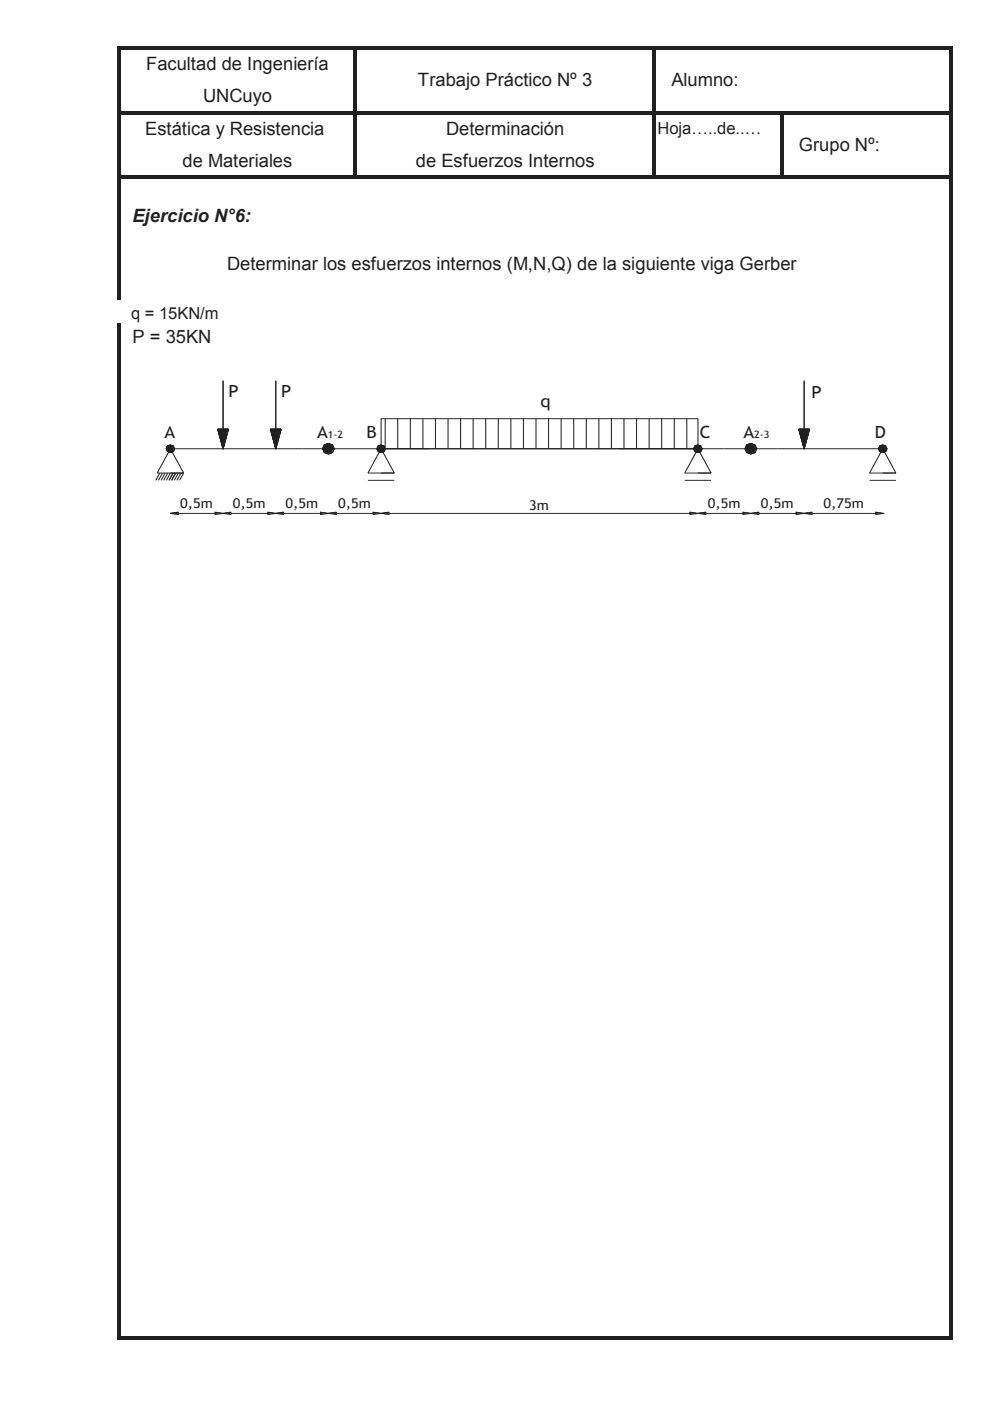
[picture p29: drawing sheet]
<svg xmlns="http://www.w3.org/2000/svg" width="210mm" height="297mm" viewBox="0 0 210 297" stroke-linecap="round" stroke-linejoin="round" font-family="sans-serif">
<defs><g id="words">
<g font-size="3.9" fill="#231f20">
<text x="31" y="14.8">Facultad de Ingeniería</text>
<text x="43.1" y="21.7">UNCuyo</text>
<text x="88.6" y="18.2">Trabajo Práctico Nº 3</text>
<text x="142.3" y="18.2">Alumno:</text>
<text x="30.8" y="28.5">Estática y Resistencia</text>
<text x="94.6" y="28.5">Determinación</text>
<text x="38.7" y="35.4">de Materiales</text>
<text x="88.2" y="35.4">de Esfuerzos Internos</text>
<text x="169.4" y="32">Grupo Nº:</text>
<text x="28.1" y="47.1">Ejercicio N°6:</text>
<text x="48.1" y="57.3">Determinar los esfuerzos internos (M,N,Q) de la siguiente viga Gerber</text>
<text x="28.1" y="72.7">P = 35KN</text>
</g>
<g font-size="3.6" fill="#231f20">
<text x="48.4" y="84.2">P</text>
<text x="59.6" y="84.2">P</text>
<text x="114.6" y="86.3">q</text>
<text x="172.1" y="84.5">P</text>
<text x="34.9" y="92.8">A</text>
<text x="67.2" y="92.8">A</text>
<text x="77.7" y="92.8">B</text>
<text x="148.4" y="92.8">C</text>
<text x="157.6" y="92.8">A</text>
<text x="185.5" y="92.8">D</text>
</g>
<g font-size="3.5" fill="#231f20">
<text x="139.4" y="28.4">Hoja…..de..…</text>
<text x="27.8" y="67.6">q = 15KN/m</text>
</g>
<g font-size="2.8" fill="#231f20">
<text x="38.2" y="107.6">0,5m</text>
<text x="49.4" y="107.6">0,5m</text>
<text x="60.5" y="107.6">0,5m</text>
<text x="71.7" y="107.6">0,5m</text>
<text x="150.1" y="107.6">0,5m</text>
<text x="161.3" y="107.6">0,5m</text>
<text x="174.6" y="107.6">0,75m</text>
<text x="112.2" y="108.1">3m</text>
</g>
<g font-size="2.1" fill="#231f20">
<text x="69.5" y="92.8">1-2</text>
<text x="159.9" y="92.8">2-3</text>
</g>
</g></defs>
<g fill="#231f20">
<path d="M24.8 9.8h.7v53.7h-.7z" fill-rule="evenodd"/>
<path d="M24.8 68.6h.7v215.5h-.7z" fill-rule="evenodd"/>
<path d="M74.9 10.5h.7v27.4h-.7z" fill-rule="evenodd"/>
<path d="M138.4 10.5h.6v27.4h-.6z" fill-rule="evenodd"/>
<path d="M201.3 10.5h.7v273.6h-.7z" fill-rule="evenodd"/>
<path d="M165.4 24.2h.7v13.7h-.7z" fill-rule="evenodd"/>
<path d="M25.5 9.8h176.5v.7h-176.5z" fill-rule="evenodd"/>
<path d="M25.5 23.5h176.5v.7h-176.5z" fill-rule="evenodd"/>
<path d="M25.5 37.3h176.5v.6h-176.5z" fill-rule="evenodd"/>
<path d="M25.5 283.4h176.5v.7h-176.5z" fill-rule="evenodd"/>
</g>
<path d="M29.2 77.4h162.2v35.6h-162.2z" fill-rule="evenodd" fill="#fff"/>
<path d="M80.8 88.8h67.2v6.3h-67.2zM80.8 95.1h67.2M82.5 108.9h63.8" fill="none" stroke="#231f20" stroke-width=".21"/>
<path d="M80.7 108.7l1.7-.2v.5z" fill="#231f20"/>
<path d="M80.8 108.9l1.7-.3v.5z" fill="none" stroke="#231f20" stroke-width=".21"/>
<path d="M146.2 108.5l1.7 .2-1.7 .3z" fill="#231f20"/>
<g fill="none" stroke="#231f20" stroke-width=".21">
<path d="M80.8 95.1h.1M148 95.1h.1M146.3 108.6l1.7 .3-1.7 .2zM148 108.9h.1"/>
<circle cx="69.7" cy="95.2" r="1.19"/>
</g>
<path d="M68.6 94.2l.9-.3 .9 .3z" fill="#231f20"/>
<path d="M68.8 94.3l.8-.3 .9 .3z" fill="none" stroke="#231f20" stroke-width=".21"/>
<path d="M68.6 94.2l2.2 .8h-2.5z" fill="#231f20"/>
<path d="M68.8 94.3l2.1 .8h-2.5z" fill="none" stroke="#231f20" stroke-width=".21"/>
<path d="M68.6 94.2h1.8l.4 .8z" fill="#231f20"/>
<path d="M68.4 95.1h2.5zM68.8 94.3h1.7l.4 .8z" fill="none" stroke="#231f20" stroke-width=".21"/>
<path d="M68.3 95l2.1 .8h-1.8z" fill="#231f20"/>
<path d="M68.4 95.1l2.1 .9h-1.7z" fill="none" stroke="#231f20" stroke-width=".21"/>
<path d="M68.3 95h2.5l-.4 .8z" fill="#231f20"/>
<path d="M68.4 95.1h2.5l-.4 .9z" fill="none" stroke="#231f20" stroke-width=".21"/>
<path d="M68.6 95.8h1.8l-.9 .4z" fill="#231f20"/>
<g fill="none" stroke="#231f20" stroke-width=".21">
<path d="M68.8 96h1.7l-.9 .3z"/>
<circle cx="36.2" cy="95.2" r=".85"/>
</g>
<path d="M35.4 94.5l.6-.3 .6 .3z" fill="#231f20"/>
<path d="M35.5 94.6l.6-.3 .7 .3z" fill="none" stroke="#231f20" stroke-width=".21"/>
<path d="M35.4 94.5l1.5 .5h-1.8z" fill="#231f20"/>
<path d="M35.5 94.6l1.5 .5h-1.7z" fill="none" stroke="#231f20" stroke-width=".21"/>
<path d="M35.4 94.5h1.2l.3 .5z" fill="#231f20"/>
<path d="M35.5 94.6h1.3l.2 .5z" fill="none" stroke="#231f20" stroke-width=".21"/>
<path d="M35.1 95l.7 .5h-.5z" fill="#231f20"/>
<path d="M35.3 95.1l.6 .5h-.5z" fill="none" stroke="#231f20" stroke-width=".21"/>
<path d="M35.1 95h.9l-.2 .5z" fill="#231f20"/>
<path d="M35.3 95.1h.8l-.2 .5z" fill="none" stroke="#231f20" stroke-width=".21"/>
<path d="M36 95l.2 .5h-.4z" fill="#231f20"/>
<path d="M36.1 95.1l.3 .5h-.5z" fill="none" stroke="#231f20" stroke-width=".21"/>
<path d="M36 95l.8 .5h-.6z" fill="#231f20"/>
<path d="M36.1 95.1l.8 .5h-.5z" fill="none" stroke="#231f20" stroke-width=".21"/>
<path d="M36 95h.9l-.1 .5z" fill="#231f20"/>
<path d="M36.1 95.1h.9l-.1 .5z" fill="none" stroke="#231f20" stroke-width=".21"/>
<path d="M35.3 95.5h.5l-.2 .3z" fill="#231f20"/>
<path d="M35.4 95.6h.5l-.2 .3z" fill="none" stroke="#231f20" stroke-width=".21"/>
<path d="M35.8 95.5l.6 .3h-.8z" fill="#231f20"/>
<path d="M35.9 95.6l.6 .3h-.8z" fill="none" stroke="#231f20" stroke-width=".21"/>
<path d="M35.8 95.5h.4l.2 .3z" fill="#231f20"/>
<path d="M35.9 95.6h.5l.1 .3z" fill="none" stroke="#231f20" stroke-width=".21"/>
<path d="M36.2 95.5h.6l-.4 .3z" fill="#231f20"/>
<path d="M36.4 95.6h.5l-.4 .3z" fill="none" stroke="#231f20" stroke-width=".21"/>
<path d="M35.6 95.8h.8z" fill="#231f20"/>
<g fill="none" stroke="#231f20" stroke-width=".21">
<path d="M35.7 95.9h.8zM33.3 100.3l2.8-5.2 2.8 5.2"/>
<circle cx="80.8" cy="95.2" r=".85"/>
</g>
<path d="M80.1 94.5l.6-.3 .6 .3z" fill="#231f20"/>
<path d="M80.2 94.6l.6-.3 .6 .3z" fill="none" stroke="#231f20" stroke-width=".21"/>
<path d="M80.1 94.5l1.5 .5h-1.8z" fill="#231f20"/>
<path d="M80.2 94.6l1.5 .5h-1.8z" fill="none" stroke="#231f20" stroke-width=".21"/>
<path d="M80.1 94.5h1.2l.3 .5z" fill="#231f20"/>
<path d="M80.2 94.6h1.2l.3 .5z" fill="none" stroke="#231f20" stroke-width=".21"/>
<path d="M79.8 95l.7 .5h-.6z" fill="#231f20"/>
<path d="M79.9 95.1l.7 .5h-.5z" fill="none" stroke="#231f20" stroke-width=".21"/>
<path d="M79.8 95h.9l-.2 .5z" fill="#231f20"/>
<path d="M79.9 95.1h.9l-.2 .5z" fill="none" stroke="#231f20" stroke-width=".21"/>
<path d="M80.7 95l.2 .5h-.4z" fill="#231f20"/>
<path d="M80.8 95.1l.2 .5h-.4z" fill="none" stroke="#231f20" stroke-width=".21"/>
<path d="M80.7 95l.7 .5h-.5z" fill="#231f20"/>
<path d="M80.8 95.1l.8 .5h-.6z" fill="none" stroke="#231f20" stroke-width=".21"/>
<path d="M80.7 95h.9l-.2 .5z" fill="#231f20"/>
<path d="M80.8 95.1h.9l-.1 .5z" fill="none" stroke="#231f20" stroke-width=".21"/>
<path d="M79.9 95.5h.6l-.2 .3z" fill="#231f20"/>
<path d="M80.1 95.6h.5l-.2 .3z" fill="none" stroke="#231f20" stroke-width=".21"/>
<path d="M80.5 95.5l.6 .3h-.8z" fill="#231f20"/>
<path d="M80.6 95.6l.6 .3h-.8z" fill="none" stroke="#231f20" stroke-width=".21"/>
<path d="M80.5 95.5h.4l.2 .3z" fill="#231f20"/>
<path d="M80.6 95.6h.4l.2 .3z" fill="none" stroke="#231f20" stroke-width=".21"/>
<path d="M80.9 95.5h.5l-.3 .3z" fill="#231f20"/>
<path d="M81 95.6h.6l-.4 .3z" fill="none" stroke="#231f20" stroke-width=".21"/>
<path d="M80.3 95.8h.8z" fill="#231f20"/>
<path d="M80.4 95.9h.8zM37.8 108.9h7.8M78 100.3l2.8-5.2 2.8 5.2" fill="none" stroke="#231f20" stroke-width=".21"/>
<path d="M36 108.7l1.7-.2v.5z" fill="#231f20"/>
<path d="M36.1 108.9l1.7-.3v.5z" fill="none" stroke="#231f20" stroke-width=".21"/>
<path d="M45.5 108.5l1.7 .2-1.7 .3z" fill="#231f20"/>
<g fill="none" stroke="#231f20" stroke-width=".21">
<path d="M36.1 95.1h.1M46.2 91h1.1zM46.2 91h2.2M47.3 91h1.1zM47.3 95.1h.1M47.3 80.7v10.3M33.3 100.3h5.6l-.8 1.5M33.9 100.3l-.9 1.5M34.5 100.3l-.9 1.5M35 100.3l-.8 1.5M35.6 100.3l-.9 1.5M36.1 100.3l-.8 1.5"/>
<path d="M36.7 100.3l-.9 1.5M37.2 100.3l-.8 1.5M37.8 100.3l-.8 1.5M38.4 100.3l-.9 1.5M45.6 108.6l1.7 .3-1.7 .2zM47.3 108.9h.1M78 100.3h5.6M78 101.8h5.6"/>
</g>
<path d="M46.1 90.9h1.1v4.1z" fill="#231f20"/>
<path d="M46.2 91h1.1v4.1z" fill="none" stroke="#231f20" stroke-width=".21"/>
<path d="M47.2 90.9h1.1l-1.1 4.1z" fill="#231f20"/>
<path d="M46.2 91h1.1zM46.2 91l1.1 4.1M47.3 91h1.1l-1.1 4.1zM47.3 91h1.1z" fill="none" stroke="#231f20" stroke-width=".21"/>
<path d="M46.1 90.9h1.1v4.1z" fill="#231f20"/>
<path d="M46.2 91h1.1v4.1z" fill="none" stroke="#231f20" stroke-width=".21"/>
<path d="M47.2 90.9h1.1l-1.1 4.1z" fill="#231f20"/>
<path d="M36.1 95.1h54.9M46.2 91h2.2l-1.1 4.1v-4.1M47.3 91h1.1l-1.1 4.1zM172.2 108.9h13.5" fill="none" stroke="#231f20" stroke-width=".21"/>
<path d="M170.4 108.7l1.7-.2v.5z" fill="#231f20"/>
<path d="M170.5 108.9l1.7-.3v.5z" fill="none" stroke="#231f20" stroke-width=".21"/>
<path d="M185.6 108.5l1.6 .2-1.6 .3z" fill="#231f20"/>
<path d="M170.5 95.1h.1M187.4 95.1h.1M149.7 108.9h7.9M185.7 108.6l1.7 .3-1.7 .2zM187.4 108.9h.1" fill="none" stroke="#231f20" stroke-width=".21"/>
<path d="M147.9 108.7l1.6-.2v.5z" fill="#231f20"/>
<path d="M148 108.9l1.7-.3v.5z" fill="none" stroke="#231f20" stroke-width=".21"/>
<path d="M157.4 108.5l1.7 .2-1.7 .3z" fill="#231f20"/>
<path d="M148 95.1h.1M159.2 95.1h.1M157.6 108.6l1.6 .3-1.6 .2zM159.2 108.9h.1M184.4 100.3l2.8-5.2 2.8 5.2" fill="none" stroke="#231f20" stroke-width=".21"/>
<path d="M186.4 94.5l.7-.3 .6 .3z" fill="#231f20"/>
<path d="M186.5 94.6l.7-.3 .6 .3z" fill="none" stroke="#231f20" stroke-width=".21"/>
<path d="M186.4 94.5l1.5 .5h-1.7z" fill="#231f20"/>
<path d="M186.5 94.6l1.5 .5h-1.7z" fill="none" stroke="#231f20" stroke-width=".21"/>
<path d="M186.4 94.5h1.3l.2 .5z" fill="#231f20"/>
<path d="M186.5 94.6h1.3l.2 .5z" fill="none" stroke="#231f20" stroke-width=".21"/>
<path d="M186.2 95l.6 .5h-.5z" fill="#231f20"/>
<path d="M186.3 95.1l.6 .5h-.5z" fill="none" stroke="#231f20" stroke-width=".21"/>
<path d="M186.2 95h.9l-.3 .5z" fill="#231f20"/>
<path d="M186.3 95.1h.9l-.3 .5z" fill="none" stroke="#231f20" stroke-width=".21"/>
<path d="M187.1 95l.2 .5h-.5z" fill="#231f20"/>
<path d="M187.2 95.1l.2 .5h-.5z" fill="none" stroke="#231f20" stroke-width=".21"/>
<path d="M187.1 95l.7 .5h-.5z" fill="#231f20"/>
<path d="M187.2 95.1l.7 .5h-.5z" fill="none" stroke="#231f20" stroke-width=".21"/>
<path d="M187.1 95h.8l-.1 .5z" fill="#231f20"/>
<path d="M187.2 95.1h.8l-.1 .5z" fill="none" stroke="#231f20" stroke-width=".21"/>
<path d="M186.3 95.5h.5l-.1 .3z" fill="#231f20"/>
<path d="M186.4 95.6h.5l-.1 .3z" fill="none" stroke="#231f20" stroke-width=".21"/>
<path d="M186.8 95.5l.6 .3h-.7z" fill="#231f20"/>
<path d="M186.9 95.6l.7 .3h-.8z" fill="none" stroke="#231f20" stroke-width=".21"/>
<path d="M186.8 95.5h.5l.1 .3z" fill="#231f20"/>
<path d="M186.9 95.6h.5l.2 .3z" fill="none" stroke="#231f20" stroke-width=".21"/>
<path d="M187.3 95.5h.5l-.4 .3z" fill="#231f20"/>
<path d="M187.4 95.6h.5l-.3 .3z" fill="none" stroke="#231f20" stroke-width=".21"/>
<path d="M186.7 95.8h.7z" fill="#231f20"/>
<g fill="none" stroke="#231f20" stroke-width=".21">
<path d="M186.8 95.9h.8z"/>
<circle cx="148" cy="95.2" r=".85"/>
<circle cx="187.2" cy="95.2" r=".85"/>
</g>
<path d="M147.2 94.5l.7-.3 .6 .3z" fill="#231f20"/>
<path d="M147.4 94.6l.6-.3 .6 .3z" fill="none" stroke="#231f20" stroke-width=".21"/>
<path d="M147.2 94.5l1.5 .5h-1.7z" fill="#231f20"/>
<path d="M147.4 94.6l1.5 .5h-1.8z" fill="none" stroke="#231f20" stroke-width=".21"/>
<path d="M147.2 94.5h1.3l.2 .5z" fill="#231f20"/>
<path d="M147.4 94.6h1.2l.3 .5z" fill="none" stroke="#231f20" stroke-width=".21"/>
<path d="M147 95l.6 .5h-.5z" fill="#231f20"/>
<path d="M147.1 95.1l.7 .5h-.6z" fill="none" stroke="#231f20" stroke-width=".21"/>
<path d="M147 95h.9l-.3 .5z" fill="#231f20"/>
<path d="M147.1 95.1h.9l-.2 .5z" fill="none" stroke="#231f20" stroke-width=".21"/>
<path d="M147.9 95l.2 .5h-.5z" fill="#231f20"/>
<path d="M148 95.1l.2 .5h-.4z" fill="none" stroke="#231f20" stroke-width=".21"/>
<path d="M147.9 95l.7 .5h-.5z" fill="#231f20"/>
<path d="M148 95.1l.7 .5h-.5z" fill="none" stroke="#231f20" stroke-width=".21"/>
<path d="M147.9 95h.8l-.1 .5z" fill="#231f20"/>
<path d="M148 95.1h.9l-.2 .5z" fill="none" stroke="#231f20" stroke-width=".21"/>
<path d="M147.1 95.5h.5l-.1 .3z" fill="#231f20"/>
<path d="M147.2 95.6h.6l-.2 .3z" fill="none" stroke="#231f20" stroke-width=".21"/>
<path d="M147.6 95.5l.7 .3h-.8z" fill="#231f20"/>
<path d="M147.8 95.6l.6 .3h-.8z" fill="none" stroke="#231f20" stroke-width=".21"/>
<path d="M147.6 95.5h.5l.2 .3z" fill="#231f20"/>
<path d="M147.8 95.6h.4l.2 .3z" fill="none" stroke="#231f20" stroke-width=".21"/>
<path d="M148.1 95.5h.5l-.3 .3z" fill="#231f20"/>
<path d="M148.2 95.6h.5l-.3 .3z" fill="none" stroke="#231f20" stroke-width=".21"/>
<path d="M147.5 95.8h.8z" fill="#231f20"/>
<path d="M147.6 95.9h.8zM145.2 100.3l2.8-5.2 2.8 5.2" fill="none" stroke="#231f20" stroke-width=".21"/>
<path d="M158.2 94.2l.9-.3 .9 .3z" fill="#231f20"/>
<path d="M158.3 94.3l.9-.3 .9 .3z" fill="none" stroke="#231f20" stroke-width=".21"/>
<path d="M158.2 94.2l2.1 .8h-2.4z" fill="#231f20"/>
<path d="M158.3 94.3l2.1 .8h-2.4z" fill="none" stroke="#231f20" stroke-width=".21"/>
<path d="M158.2 94.2h1.8l.3 .8z" fill="#231f20"/>
<path d="M158 95.1h2.4zM158.3 94.3h1.8l.3 .8z" fill="none" stroke="#231f20" stroke-width=".21"/>
<path d="M157.9 95l2.1 .8h-1.8z" fill="#231f20"/>
<path d="M158 95.1l2.1 .9h-1.8z" fill="none" stroke="#231f20" stroke-width=".21"/>
<path d="M157.9 95h2.4l-.3 .8z" fill="#231f20"/>
<path d="M158 95.1h2.4l-.3 .9z" fill="none" stroke="#231f20" stroke-width=".21"/>
<path d="M158.2 95.8h1.8l-.9 .4z" fill="#231f20"/>
<g fill="none" stroke="#231f20" stroke-width=".21">
<path d="M131.2 95.1h56M158.3 96h1.8l-.9 .3zM169.4 91h1.1zM169.4 91h2.2M170.5 91h1.1zM170.5 80.7v10.3M145.2 100.3h5.6M145.2 101.8h5.6M184.4 100.3h5.6M184.4 101.8h5.6"/>
<circle cx="159.3" cy="95.2" r="1.19"/>
</g>
<path d="M169.3 90.9h1.1v4.1z" fill="#231f20"/>
<path d="M169.4 91h1.1v4.1z" fill="none" stroke="#231f20" stroke-width=".21"/>
<path d="M170.4 90.9h1.1l-1.1 4.1z" fill="#231f20"/>
<path d="M169.4 91h1.1zM169.4 91l1.1 4.1M170.5 91h1.1l-1.1 4.1zM170.5 91h1.1z" fill="none" stroke="#231f20" stroke-width=".21"/>
<path d="M169.3 90.9h1.1v4.1z" fill="#231f20"/>
<path d="M169.4 91h1.1v4.1z" fill="none" stroke="#231f20" stroke-width=".21"/>
<path d="M170.4 90.9h1.1l-1.1 4.1z" fill="#231f20"/>
<path d="M169.4 91h2.2M170.5 91h1.1l-1.1 4.1zM49 108.9h7.8" fill="none" stroke="#231f20" stroke-width=".21"/>
<path d="M47.2 108.7l1.7-.2v.5z" fill="#231f20"/>
<path d="M47.3 108.9l1.7-.3v.5z" fill="none" stroke="#231f20" stroke-width=".21"/>
<path d="M56.7 108.5l1.7 .2-1.7 .3z" fill="#231f20"/>
<path d="M47.3 95.1h.1M57.4 91h1.1zM57.4 91h2.2M58.5 91h1.1zM58.5 95.1h.1M58.5 80.7v10.3M56.8 108.6l1.7 .3-1.7 .2zM58.5 108.9h.1" fill="none" stroke="#231f20" stroke-width=".21"/>
<path d="M57.2 90.9h1.2v4.1z" fill="#231f20"/>
<path d="M57.4 91h1.1v4.1z" fill="none" stroke="#231f20" stroke-width=".21"/>
<path d="M58.4 90.9h1.1l-1.1 4.1z" fill="#231f20"/>
<path d="M57.4 91h1.1zM57.4 91l1.1 4.1M58.5 91h1.1l-1.1 4.1zM58.5 91h1.1z" fill="none" stroke="#231f20" stroke-width=".21"/>
<path d="M57.2 90.9h1.2v4.1z" fill="#231f20"/>
<path d="M57.4 91h1.1v4.1z" fill="none" stroke="#231f20" stroke-width=".21"/>
<path d="M58.4 90.9h1.1l-1.1 4.1z" fill="#231f20"/>
<path d="M57.4 91h2.2l-1.1 4.1v-4.1M58.5 91h1.1l-1.1 4.1zM60.1 108.9h7.9" fill="none" stroke="#231f20" stroke-width=".21"/>
<path d="M58.4 108.7l1.6-.2v.5z" fill="#231f20"/>
<path d="M58.5 108.9l1.6-.3v.5z" fill="none" stroke="#231f20" stroke-width=".21"/>
<path d="M67.8 108.5l1.7 .2-1.7 .3z" fill="#231f20"/>
<path d="M58.5 95.1h.1M69.6 95.1h.1M68 108.6l1.6 .3-1.6 .2zM69.6 108.9h.1M71.3 108.9h7.8" fill="none" stroke="#231f20" stroke-width=".21"/>
<path d="M69.5 108.7l1.7-.2v.5z" fill="#231f20"/>
<path d="M69.6 108.9l1.7-.3v.5z" fill="none" stroke="#231f20" stroke-width=".21"/>
<path d="M79 108.5l1.7 .2-1.7 .3z" fill="#231f20"/>
<g fill="none" stroke="#231f20" stroke-width=".21">
<path d="M69.6 95.1h.1M80.8 95.1h.1M81.7 88.8v6.2M84.3 88.8v6.3M87 88.8v6.3M89.7 88.8v6.3M92.3 88.8v6.3M95 88.8v6.3M97.7 88.8v6.3M100.3 88.8v6.3M103 88.8v6.3M105.6 88.8v6.3"/>
<path d="M108.3 88.8v6.3M111 88.8v6.3M113.6 88.8v6.3M116.3 88.8v6.3M119 88.8v6.3M121.6 88.8v6.3M124.3 88.8v6.3M127 88.8v6.3M129.6 88.8v6.3M132.3 88.8v6.3M135 88.8v6.3M137.6 88.8v6.3"/>
<path d="M140.3 88.8v6.3M143 88.8v6.3M145.6 88.8v6.3M79.1 108.6l1.7 .3-1.7 .2zM80.8 108.9h.1M160.9 108.9h7.9"/>
</g>
<path d="M159.1 108.7l1.7-.2v.5z" fill="#231f20"/>
<path d="M159.2 108.9l1.7-.3v.5z" fill="none" stroke="#231f20" stroke-width=".21"/>
<path d="M168.7 108.5l1.7 .2-1.7 .3z" fill="#231f20"/>
<path d="M159.2 95.1h.1M170.5 95.1h.1M168.8 108.6l1.7 .3-1.7 .2zM170.5 108.9h.1" fill="none" stroke="#231f20" stroke-width=".21"/>
<use href="#words"/>
</svg>
